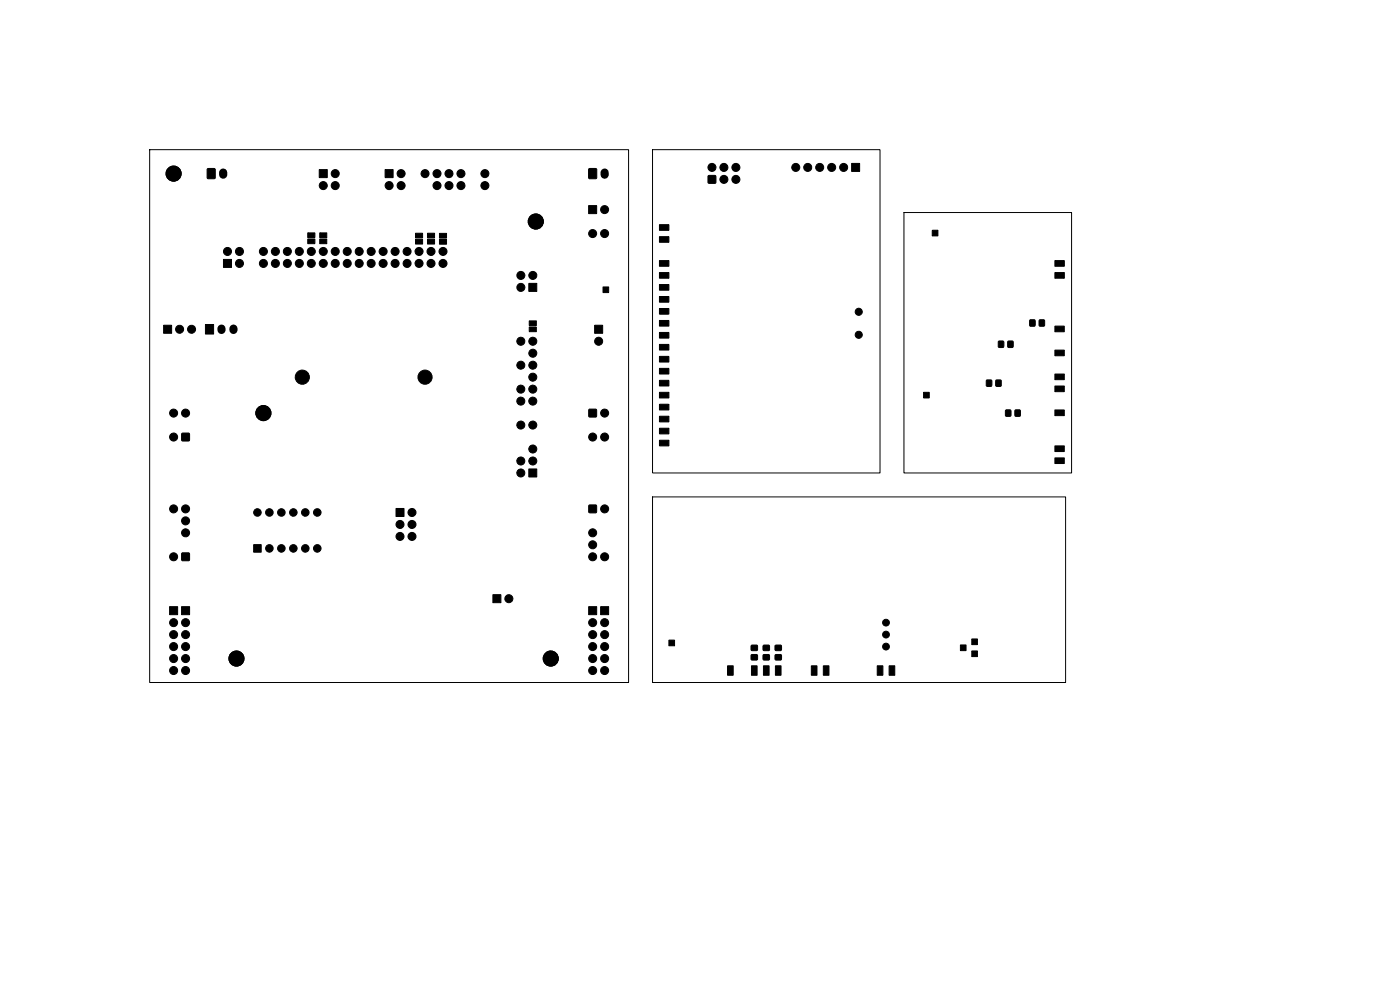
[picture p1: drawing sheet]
<svg xmlns="http://www.w3.org/2000/svg" width="297mm" height="210mm" viewBox="0 0 297 210" stroke-linecap="round" stroke-linejoin="round" font-family="sans-serif">
<g fill="#000" stroke="#000" stroke-width=".21">
<path d="M44 35.8h1.6v2.1h-1.6zM67.7 36h1.7v1.7h-1.7zM81.7 36h1.7v1.7h-1.7zM124.9 35.8h1.6v2.1h-1.6zM150.3 37.3h1.5v1.5h-1.5zM180.7 34.7h1.7v1.7h-1.7zM47.4 55h1.7v1.7h-1.7zM65.3 50.7h1.5v1h-1.5zM65.3 49.4h1.5v1h-1.5zM67.8 50.7h1.5v1h-1.5zM67.8 49.4h1.5v1h-1.5zM88.1 50.8h1.6v1h-1.6z"/>
<path d="M88.1 49.5h1.6v1h-1.6zM90.7 50.8h1.5v1h-1.5zM90.7 49.5h1.5v1h-1.5zM93.2 50.8h1.5v1h-1.5zM93.2 49.5h1.5v1h-1.5zM124.9 43.6h1.7v1.7h-1.7zM139.9 47.7h2v1.2h-2zM139.9 50.2h2v1.2h-2zM139.9 55.3h2v1.2h-2zM139.9 57.8h2v1.2h-2zM197.8 48.8h1.2v1.2h-1.2zM223.8 57.8h2v1.2h-2z"/>
<path d="M223.8 55.3h2v1.2h-2zM34.7 69h1.7v1.7h-1.7zM43.6 68.8h1.7v2.1h-1.7zM112.3 68.1h1.5v1h-1.5zM112.3 69.4h1.5v1h-1.5zM112.2 60.1h1.7v1.7h-1.7zM126.2 69h1.6v1.7h-1.6zM127.9 60.9h1.2v1.2h-1.2zM139.9 60.4h2v1.2h-2zM139.9 62.9h2v1.2h-2zM139.9 65.4h2v1.2h-2zM139.9 68h2v1.2h-2z"/>
<path d="M139.9 70.5h2v1.2h-2zM139.9 73.1h2v1.2h-2zM139.9 75.6h2v1.2h-2zM139.9 78.1h2v1.2h-2zM211.8 72.4h1.1v1.3h-1.1zM213.8 72.4h1.1v1.3h-1.1zM218.5 67.9h1v1.2h-1zM220.5 67.9h1v1.2h-1zM223.8 79.3h2v1.2h-2zM223.8 74.3h2v1.2h-2zM223.8 69.2h2v1.2h-2zM38.6 91.9h1.5v1.6h-1.5z"/>
<path d="M112.2 99.5h1.7v1.7h-1.7zM125 86.9h1.5v1.5h-1.5zM139.9 80.7h2v1.2h-2zM139.9 83.2h2v1.2h-2zM139.9 85.8h2v1.2h-2zM139.9 88.3h2v1.2h-2zM139.9 90.8h2v1.2h-2zM139.9 93.4h2v1.2h-2zM195.9 83.2h1.2v1.2h-1.2zM209.3 80.7h1v1.2h-1zM211.3 80.7h1v1.2h-1zM213.4 87h1v1.3h-1z"/>
<path d="M215.4 87h1v1.3h-1zM223.8 97.1h2v1.2h-2zM223.8 94.6h2v1.2h-2zM223.8 87h2v1.2h-2zM223.8 81.9h2v1.2h-2zM38.6 117.3h1.5v1.6h-1.5zM53.8 115.5h1.6v1.6h-1.6zM84 107.9h1.7v1.7h-1.7zM125 107.2h1.5v1.5h-1.5zM36 128.7h1.7v1.7h-1.7zM38.5 128.7h1.7v1.7h-1.7zM104.6 126.2h1.7v1.6h-1.7z"/>
<path d="M124.9 128.7h1.7v1.7h-1.7zM127.4 128.7h1.7v1.7h-1.7zM141.9 135.8h1.2v1.2h-1.2zM159.4 136.9h1.2v1.1h-1.2zM161.9 136.9h1.3v1.1h-1.3zM164.5 136.9h1.2v1.1h-1.2zM203.7 136.8h1.2v1.2h-1.2zM206.2 138.1h1.2v1.2h-1.2zM206.2 135.5h1.2v1.2h-1.2zM154.3 141.2h1.2v2h-1.2zM159.4 141.2h1.2v2h-1.2zM159.4 138.9h1.2v1.1h-1.2z"/>
<path d="M162 141.2h1.2v2h-1.2zM161.9 138.9h1.3v1.1h-1.3zM164.5 141.2h1.2v2h-1.2zM164.5 138.9h1.2v1.1h-1.2zM172.1 141.2h1.2v2h-1.2zM174.7 141.2h1.2v2h-1.2zM186.1 141.2h1.2v2h-1.2zM188.6 141.2h1.2v2h-1.2z"/>
<circle cx="36.8" cy="36.8" r="1.6"/>
<circle cx="44.8" cy="36.8" r=".6"/>
<circle cx="47.3" cy="36.8" r=".6"/>
<circle cx="68.6" cy="36.8" r=".5"/>
<circle cx="68.6" cy="39.4" r=".5"/>
<circle cx="68.6" cy="39.4" r=".85"/>
<circle cx="71.1" cy="39.4" r=".5"/>
<circle cx="71.1" cy="36.8" r=".5"/>
<circle cx="71.1" cy="39.4" r=".85"/>
<circle cx="71.1" cy="36.8" r=".85"/>
<circle cx="82.5" cy="36.8" r=".5"/>
<circle cx="82.5" cy="39.4" r=".5"/>
<circle cx="82.5" cy="39.4" r=".85"/>
<circle cx="85.1" cy="39.4" r=".5"/>
<circle cx="85.1" cy="36.8" r=".5"/>
<circle cx="85.1" cy="36.8" r=".85"/>
<circle cx="85.1" cy="39.4" r=".85"/>
<circle cx="90.2" cy="36.8" r=".5"/>
<circle cx="90.2" cy="36.8" r=".85"/>
<circle cx="92.7" cy="39.4" r=".5"/>
<circle cx="92.7" cy="36.8" r=".5"/>
<circle cx="92.7" cy="39.4" r=".85"/>
<circle cx="92.7" cy="36.8" r=".85"/>
<circle cx="95.2" cy="39.4" r=".5"/>
<circle cx="95.2" cy="36.8" r=".5"/>
<circle cx="95.2" cy="39.4" r=".85"/>
<circle cx="95.2" cy="36.8" r=".85"/>
<circle cx="97.8" cy="36.8" r=".5"/>
<circle cx="97.8" cy="39.4" r=".5"/>
<circle cx="97.8" cy="39.4" r=".85"/>
<circle cx="97.8" cy="36.8" r=".85"/>
<circle cx="102.9" cy="39.4" r=".5"/>
<circle cx="102.9" cy="36.8" r=".5"/>
<circle cx="102.9" cy="36.8" r=".85"/>
<circle cx="102.9" cy="39.4" r=".85"/>
<circle cx="125.7" cy="36.8" r=".6"/>
<circle cx="128.3" cy="36.8" r=".6"/>
<circle cx="151" cy="35.5" r=".5"/>
<circle cx="151" cy="38.1" r=".5"/>
<circle cx="151" cy="35.5" r=".85"/>
<circle cx="153.6" cy="38.1" r=".5"/>
<circle cx="153.6" cy="35.5" r=".5"/>
<circle cx="153.6" cy="35.5" r=".85"/>
<circle cx="153.6" cy="38.1" r=".85"/>
<circle cx="156.1" cy="38.1" r=".5"/>
<circle cx="156.1" cy="35.5" r=".5"/>
<circle cx="156.1" cy="35.5" r=".85"/>
<circle cx="156.1" cy="38.1" r=".85"/>
<circle cx="168.8" cy="35.5" r=".5"/>
<circle cx="168.8" cy="35.5" r=".85"/>
<circle cx="171.4" cy="35.5" r=".5"/>
<circle cx="171.4" cy="35.5" r=".85"/>
<circle cx="173.9" cy="35.5" r=".5"/>
<circle cx="173.9" cy="35.5" r=".85"/>
<circle cx="176.4" cy="35.5" r=".5"/>
<circle cx="176.4" cy="35.5" r=".85"/>
<circle cx="179" cy="35.5" r=".5"/>
<circle cx="179" cy="35.5" r=".85"/>
<circle cx="181.5" cy="35.5" r=".5"/>
<circle cx="48.3" cy="53.3" r=".5"/>
<circle cx="48.3" cy="55.9" r=".5"/>
<circle cx="48.3" cy="53.3" r=".85"/>
<circle cx="50.8" cy="53.3" r=".5"/>
<circle cx="50.8" cy="55.9" r=".5"/>
<circle cx="50.8" cy="55.9" r=".85"/>
<circle cx="50.8" cy="53.3" r=".85"/>
<circle cx="55.9" cy="55.9" r=".5"/>
<circle cx="55.9" cy="53.3" r=".5"/>
<circle cx="55.9" cy="53.3" r=".85"/>
<circle cx="55.9" cy="55.9" r=".85"/>
<circle cx="58.4" cy="53.3" r=".5"/>
<circle cx="58.4" cy="55.9" r=".5"/>
<circle cx="58.4" cy="53.3" r=".85"/>
<circle cx="58.4" cy="55.9" r=".85"/>
<circle cx="61" cy="53.3" r=".5"/>
<circle cx="61" cy="55.9" r=".5"/>
<circle cx="61" cy="53.3" r=".85"/>
<circle cx="61" cy="55.9" r=".85"/>
<circle cx="63.5" cy="55.9" r=".5"/>
<circle cx="63.5" cy="53.3" r=".5"/>
<circle cx="63.5" cy="53.3" r=".85"/>
<circle cx="63.5" cy="55.9" r=".85"/>
<circle cx="66" cy="53.3" r=".5"/>
<circle cx="66" cy="55.9" r=".5"/>
<circle cx="66" cy="55.9" r=".85"/>
<circle cx="66" cy="53.3" r=".85"/>
<circle cx="68.6" cy="55.9" r=".5"/>
<circle cx="68.6" cy="53.3" r=".5"/>
<circle cx="68.6" cy="55.9" r=".85"/>
<circle cx="68.6" cy="53.3" r=".85"/>
<circle cx="71.1" cy="55.9" r=".5"/>
<circle cx="71.1" cy="53.3" r=".5"/>
<circle cx="71.1" cy="53.3" r=".85"/>
<circle cx="71.1" cy="55.9" r=".85"/>
<circle cx="73.7" cy="53.3" r=".5"/>
<circle cx="73.7" cy="55.9" r=".5"/>
<circle cx="73.7" cy="55.9" r=".85"/>
<circle cx="73.7" cy="53.3" r=".85"/>
<circle cx="76.2" cy="55.9" r=".5"/>
<circle cx="76.2" cy="53.3" r=".5"/>
<circle cx="76.2" cy="53.3" r=".85"/>
<circle cx="76.2" cy="55.9" r=".85"/>
<circle cx="78.7" cy="55.9" r=".5"/>
<circle cx="78.7" cy="53.3" r=".5"/>
<circle cx="78.7" cy="53.3" r=".85"/>
<circle cx="78.7" cy="55.9" r=".85"/>
<circle cx="81.3" cy="55.9" r=".5"/>
<circle cx="81.3" cy="53.3" r=".5"/>
<circle cx="81.3" cy="53.3" r=".85"/>
<circle cx="81.3" cy="55.9" r=".85"/>
<circle cx="83.8" cy="55.9" r=".5"/>
<circle cx="83.8" cy="53.3" r=".5"/>
<circle cx="83.8" cy="55.9" r=".85"/>
<circle cx="83.8" cy="53.3" r=".85"/>
<circle cx="86.4" cy="53.3" r=".5"/>
<circle cx="86.4" cy="55.9" r=".5"/>
<circle cx="86.4" cy="53.3" r=".85"/>
<circle cx="86.4" cy="55.9" r=".85"/>
<circle cx="88.9" cy="55.9" r=".5"/>
<circle cx="88.9" cy="53.3" r=".5"/>
<circle cx="88.9" cy="53.3" r=".85"/>
<circle cx="88.9" cy="55.9" r=".85"/>
<circle cx="91.4" cy="55.9" r=".5"/>
<circle cx="91.4" cy="53.3" r=".5"/>
<circle cx="91.4" cy="53.3" r=".85"/>
<circle cx="91.4" cy="55.9" r=".85"/>
<circle cx="94" cy="55.9" r=".5"/>
<circle cx="94" cy="53.3" r=".5"/>
<circle cx="94" cy="55.9" r=".85"/>
<circle cx="94" cy="53.3" r=".85"/>
<circle cx="110.5" cy="58.4" r=".85"/>
<circle cx="110.5" cy="58.4" r=".5"/>
<circle cx="113" cy="58.4" r=".85"/>
<circle cx="113" cy="58.4" r=".5"/>
<circle cx="113.7" cy="47" r="1.6"/>
<circle cx="125.7" cy="49.5" r=".85"/>
<circle cx="125.7" cy="44.5" r=".5"/>
<circle cx="125.7" cy="49.5" r=".5"/>
<circle cx="128.3" cy="44.5" r=".85"/>
<circle cx="128.3" cy="49.5" r=".85"/>
<circle cx="128.3" cy="44.5" r=".5"/>
<circle cx="128.3" cy="49.5" r=".5"/>
<circle cx="198.4" cy="49.4" r=".4"/>
<circle cx="35.6" cy="69.9" r=".5"/>
<circle cx="38.1" cy="69.9" r=".5"/>
<circle cx="38.1" cy="69.8" r=".85"/>
<circle cx="40.6" cy="69.9" r=".5"/>
<circle cx="40.6" cy="69.8" r=".85"/>
<circle cx="44.4" cy="69.9" r=".51"/>
<circle cx="47" cy="69.9" r=".51"/>
<circle cx="49.5" cy="69.9" r=".51"/>
<circle cx="110.5" cy="77.5" r=".5"/>
<circle cx="110.5" cy="72.4" r=".5"/>
<circle cx="110.5" cy="72.4" r=".85"/>
<circle cx="110.5" cy="77.5" r=".85"/>
<circle cx="110.5" cy="61" r=".85"/>
<circle cx="110.5" cy="61" r=".5"/>
<circle cx="113" cy="74.9" r=".5"/>
<circle cx="113" cy="77.5" r=".5"/>
<circle cx="113" cy="72.4" r=".5"/>
<circle cx="113" cy="72.4" r=".85"/>
<circle cx="113" cy="77.5" r=".85"/>
<circle cx="113" cy="74.9" r=".85"/>
<circle cx="113" cy="61" r=".5"/>
<circle cx="127" cy="72.4" r=".5"/>
<circle cx="127" cy="69.9" r=".5"/>
<circle cx="127" cy="72.4" r=".85"/>
<circle cx="128.5" cy="61.5" r=".4"/>
<circle cx="182.2" cy="71" r=".4"/>
<circle cx="182.2" cy="71" r=".75"/>
<circle cx="182.2" cy="66.1" r=".75"/>
<circle cx="182.2" cy="66.1" r=".4"/>
<circle cx="36.8" cy="92.7" r=".5"/>
<circle cx="36.8" cy="87.6" r=".5"/>
<circle cx="36.8" cy="87.6" r=".85"/>
<circle cx="36.8" cy="92.7" r=".85"/>
<circle cx="39.4" cy="92.7" r=".5"/>
<circle cx="39.4" cy="87.6" r=".5"/>
<circle cx="39.4" cy="87.6" r=".85"/>
<circle cx="55.9" cy="87.6" r="1.6"/>
<circle cx="64.1" cy="80" r="1"/>
<circle cx="64.1" cy="80" r="1.5"/>
<circle cx="90.2" cy="80" r="1"/>
<circle cx="90.2" cy="80" r="1.5"/>
<circle cx="110.5" cy="90.2" r=".5"/>
<circle cx="110.5" cy="82.6" r=".5"/>
<circle cx="110.5" cy="85.1" r=".5"/>
<circle cx="110.5" cy="97.8" r=".5"/>
<circle cx="110.5" cy="97.8" r=".85"/>
<circle cx="110.5" cy="90.2" r=".85"/>
<circle cx="110.5" cy="82.5" r=".85"/>
<circle cx="110.5" cy="85.1" r=".85"/>
<circle cx="113" cy="97.8" r=".5"/>
<circle cx="113" cy="90.2" r=".5"/>
<circle cx="113" cy="85.1" r=".5"/>
<circle cx="113" cy="80" r=".5"/>
<circle cx="113" cy="95.3" r=".5"/>
<circle cx="113" cy="82.6" r=".5"/>
<circle cx="113" cy="90.2" r=".85"/>
<circle cx="113" cy="82.5" r=".85"/>
<circle cx="113" cy="80" r=".85"/>
<circle cx="113" cy="97.8" r=".85"/>
<circle cx="113" cy="95.2" r=".85"/>
<circle cx="113" cy="85.1" r=".85"/>
<circle cx="125.7" cy="92.7" r=".5"/>
<circle cx="125.7" cy="87.6" r=".5"/>
<circle cx="125.7" cy="92.7" r=".85"/>
<circle cx="128.3" cy="87.6" r=".5"/>
<circle cx="128.3" cy="92.7" r=".5"/>
<circle cx="128.3" cy="92.7" r=".85"/>
<circle cx="128.3" cy="87.6" r=".85"/>
<circle cx="196.5" cy="83.8" r=".4"/>
<circle cx="36.8" cy="118.1" r=".5"/>
<circle cx="36.8" cy="108" r=".5"/>
<circle cx="36.8" cy="118.1" r=".85"/>
<circle cx="36.8" cy="107.9" r=".85"/>
<circle cx="39.4" cy="118.1" r=".5"/>
<circle cx="39.4" cy="110.5" r=".5"/>
<circle cx="39.4" cy="108" r=".5"/>
<circle cx="39.4" cy="113" r=".5"/>
<circle cx="39.4" cy="107.9" r=".85"/>
<circle cx="39.4" cy="110.5" r=".85"/>
<circle cx="39.4" cy="113" r=".85"/>
<circle cx="54.6" cy="108.7" r=".8"/>
<circle cx="54.6" cy="116.3" r=".4"/>
<circle cx="54.6" cy="108.7" r=".4"/>
<circle cx="57.1" cy="116.3" r=".8"/>
<circle cx="57.1" cy="108.7" r=".8"/>
<circle cx="57.1" cy="108.7" r=".4"/>
<circle cx="57.1" cy="116.3" r=".4"/>
<circle cx="59.7" cy="108.7" r=".8"/>
<circle cx="59.7" cy="116.3" r=".8"/>
<circle cx="59.7" cy="108.7" r=".4"/>
<circle cx="59.7" cy="116.3" r=".4"/>
<circle cx="62.2" cy="116.3" r=".8"/>
<circle cx="62.2" cy="108.7" r=".8"/>
<circle cx="62.2" cy="116.3" r=".4"/>
<circle cx="62.2" cy="108.7" r=".4"/>
<circle cx="64.8" cy="116.3" r=".8"/>
<circle cx="64.8" cy="108.7" r=".8"/>
<circle cx="64.8" cy="116.3" r=".4"/>
<circle cx="64.8" cy="108.7" r=".4"/>
<circle cx="67.3" cy="116.3" r=".8"/>
<circle cx="67.3" cy="108.7" r=".8"/>
<circle cx="67.3" cy="108.7" r=".4"/>
<circle cx="67.3" cy="116.3" r=".4"/>
<circle cx="84.9" cy="111.3" r=".85"/>
<circle cx="84.9" cy="113.8" r=".85"/>
<circle cx="84.9" cy="111.3" r=".5"/>
<circle cx="84.9" cy="108.7" r=".5"/>
<circle cx="84.9" cy="113.8" r=".5"/>
<circle cx="87.4" cy="111.3" r=".85"/>
<circle cx="87.4" cy="113.8" r=".85"/>
<circle cx="87.4" cy="108.7" r=".85"/>
<circle cx="87.4" cy="111.3" r=".5"/>
<circle cx="87.4" cy="108.7" r=".5"/>
<circle cx="87.4" cy="113.8" r=".5"/>
<circle cx="110.5" cy="100.3" r=".5"/>
<circle cx="110.5" cy="100.3" r=".85"/>
<circle cx="113" cy="100.3" r=".5"/>
<circle cx="125.7" cy="115.6" r=".5"/>
<circle cx="125.7" cy="108" r=".5"/>
<circle cx="125.7" cy="118.1" r=".5"/>
<circle cx="125.7" cy="113" r=".5"/>
<circle cx="125.7" cy="113" r=".85"/>
<circle cx="125.7" cy="115.6" r=".85"/>
<circle cx="125.7" cy="118.1" r=".85"/>
<circle cx="128.3" cy="118.1" r=".5"/>
<circle cx="128.3" cy="108" r=".5"/>
<circle cx="128.3" cy="107.9" r=".85"/>
<circle cx="128.3" cy="118.1" r=".85"/>
<circle cx="36.8" cy="134.6" r=".5"/>
<circle cx="36.8" cy="139.7" r=".5"/>
<circle cx="36.8" cy="129.5" r=".5"/>
<circle cx="36.8" cy="132.1" r=".5"/>
<circle cx="36.8" cy="137.2" r=".5"/>
<circle cx="36.8" cy="134.6" r=".85"/>
<circle cx="36.8" cy="139.7" r=".85"/>
<circle cx="36.8" cy="132.1" r=".85"/>
<circle cx="36.8" cy="137.2" r=".85"/>
<circle cx="39.4" cy="134.6" r=".5"/>
<circle cx="39.4" cy="129.5" r=".5"/>
<circle cx="39.4" cy="139.7" r=".5"/>
<circle cx="39.4" cy="132.1" r=".5"/>
<circle cx="39.4" cy="137.2" r=".5"/>
<circle cx="39.4" cy="134.6" r=".85"/>
<circle cx="39.4" cy="139.7" r=".85"/>
<circle cx="39.4" cy="132.1" r=".85"/>
<circle cx="39.4" cy="137.2" r=".85"/>
<circle cx="50.2" cy="139.7" r="1.6"/>
<circle cx="105.4" cy="127" r=".5"/>
<circle cx="107.9" cy="127" r=".5"/>
<circle cx="107.9" cy="127" r=".85"/>
<circle cx="116.8" cy="139.7" r="1.6"/>
<circle cx="125.7" cy="129.5" r=".5"/>
<circle cx="125.7" cy="132.1" r=".5"/>
<circle cx="125.7" cy="139.7" r=".5"/>
<circle cx="125.7" cy="134.6" r=".5"/>
<circle cx="125.7" cy="137.2" r=".5"/>
<circle cx="125.7" cy="137.2" r=".85"/>
<circle cx="125.7" cy="134.6" r=".85"/>
<circle cx="125.7" cy="139.7" r=".85"/>
<circle cx="125.7" cy="132.1" r=".85"/>
<circle cx="128.3" cy="139.7" r=".5"/>
<circle cx="128.3" cy="134.6" r=".5"/>
<circle cx="128.3" cy="129.5" r=".5"/>
<circle cx="128.3" cy="137.2" r=".5"/>
<circle cx="128.3" cy="132.1" r=".5"/>
<circle cx="128.3" cy="134.6" r=".85"/>
<circle cx="128.3" cy="139.7" r=".85"/>
<circle cx="128.3" cy="132.1" r=".85"/>
<circle cx="128.3" cy="137.2" r=".85"/>
<circle cx="142.5" cy="136.4" r=".4"/>
<circle cx="188" cy="137.2" r=".72"/>
<circle cx="188" cy="132.1" r=".72"/>
<circle cx="188" cy="134.6" r=".72"/>
<circle cx="188" cy="132.1" r=".4"/>
<circle cx="188" cy="137.2" r=".4"/>
<circle cx="188" cy="134.6" r=".4"/>
<circle cx="204.3" cy="137.4" r=".4"/>
<circle cx="206.8" cy="136.1" r=".4"/>
<circle cx="206.8" cy="138.7" r=".4"/>
<circle cx="36.8" cy="142.2" r=".5"/>
<circle cx="36.8" cy="142.2" r=".85"/>
<circle cx="39.4" cy="142.2" r=".5"/>
<circle cx="39.4" cy="142.2" r=".85"/>
<circle cx="125.7" cy="142.2" r=".5"/>
<circle cx="125.7" cy="142.2" r=".85"/>
<circle cx="128.3" cy="142.2" r=".5"/>
<circle cx="128.3" cy="142.2" r=".85"/>
</g>
<path d="M47.3 36.6v.5M128.3 36.6v.5M47 69.7v.3M49.5 69.7v.3" fill="none" stroke="#000" stroke-width="1.7"/>
<path d="M31.7 31.8h101.6v113h-101.6zM138.4 31.8h48.3v68.5h-48.3zM191.8 45.1h35.5v55.2h-35.5zM138.4 105.4h87.7v39.4h-87.7z" fill="none" stroke="#000" stroke-width=".21"/>
</svg>
